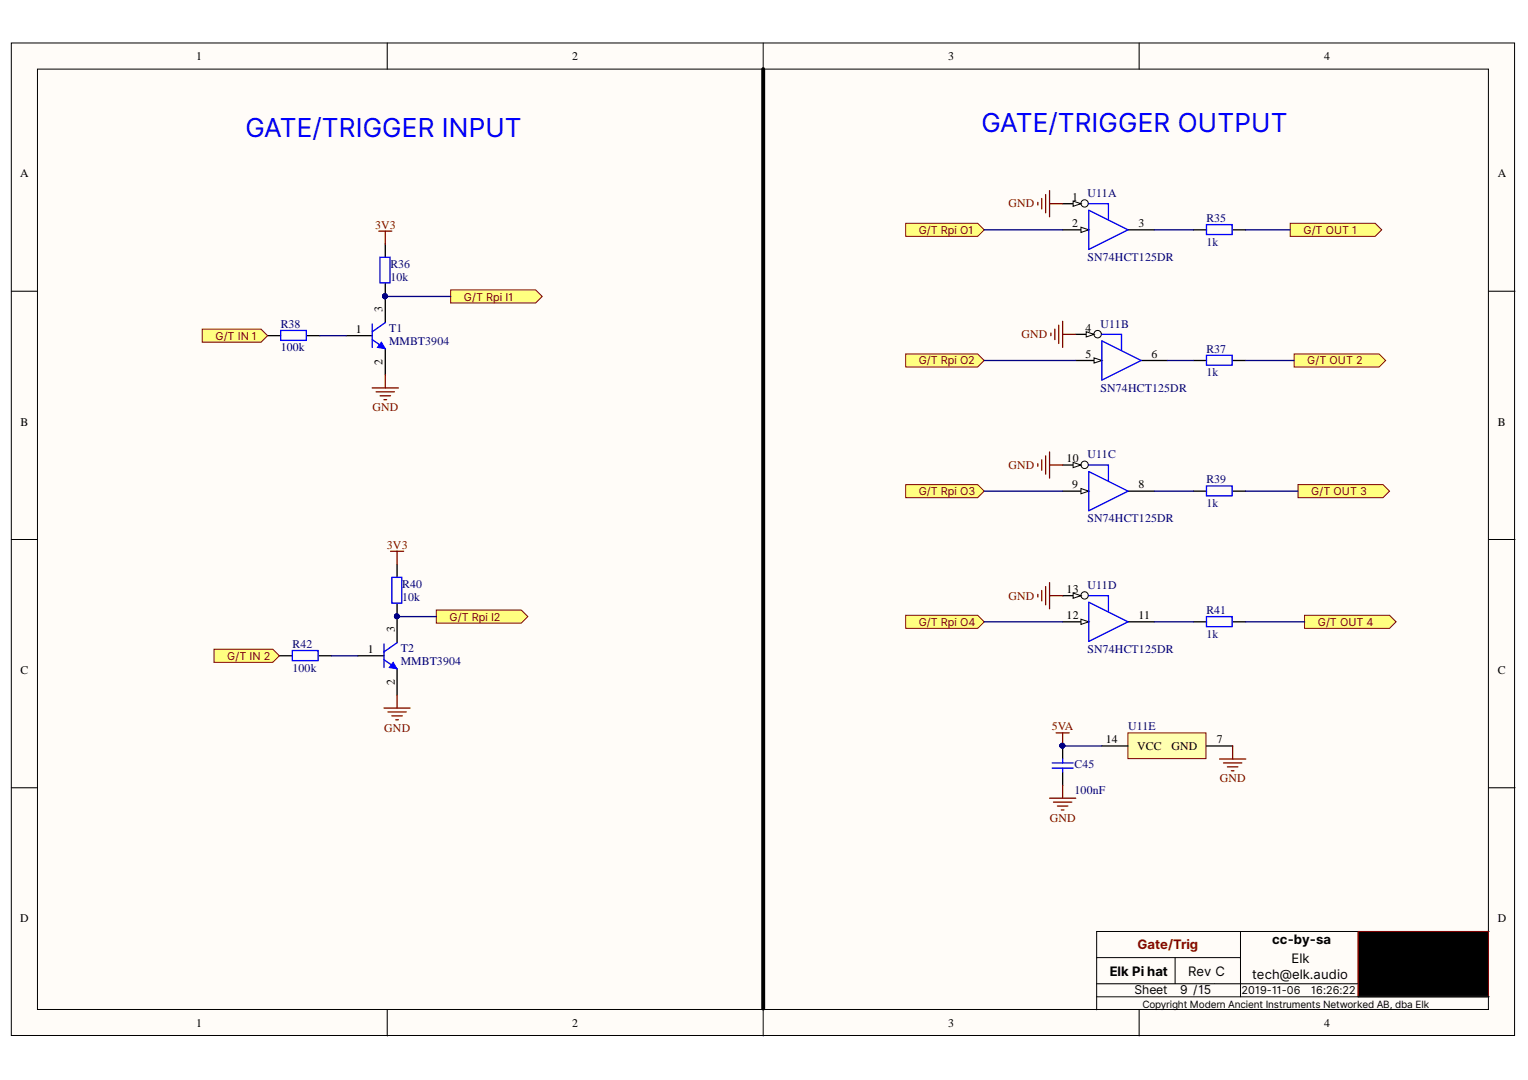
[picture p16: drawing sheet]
<svg xmlns="http://www.w3.org/2000/svg" width="297mm" height="210mm" viewBox="0 0 297 210" stroke-linecap="round" stroke-linejoin="round" font-family="sans-serif">
<defs><g id="words">
<g font-size="5.1" fill="#00f">
<text x="47.7" y="26.7">GATE/TRIGGER INPUT</text>
<text x="190.8" y="25.7">GATE/TRIGGER OUTPUT</text>
</g>
<text font-size="2.5" fill="#980000" x="221.1" y="184.5">Gate/Trig</text>
<g font-size="2.5">
<text x="247.3" y="183.5">cc-by-sa</text>
<text x="215.7" y="189.6">Elk Pi hat</text>
<text x="231" y="189.6">Rev C</text>
<text x="243.4" y="190.4">tech@elk.audio</text>
<text x="251.1" y="187.1">Elk</text>
</g>
<g font-size="2.4">
<text x="220.6" y="193.2">Sheet</text>
<text x="229.4" y="193.2">9 /15</text>
</g>
<g font-size="2.3">
<text x="38.2" y="11.7">1</text>
<text x="111.2" y="11.7">2</text>
<text x="184.3" y="11.7">3</text>
<text x="257.4" y="11.7">4</text>
<text x="3.9" y="34.5">A</text>
<text x="291.2" y="34.5">A</text>
<text x="208.5" y="39.1">1</text>
<text x="208.5" y="44.2">2</text>
<text x="221.3" y="44.2">3</text>
<text x="69.2" y="64.8">1</text>
<text x="74.4" y="60.7" transform="rotate(-90 74.4 60.7)">3</text>
<text x="211" y="64.5">4</text>
<text x="74.4" y="70.9" transform="rotate(-90 74.4 70.9)">2</text>
<text x="211" y="69.6">5</text>
<text x="223.9" y="69.6">6</text>
<text x="4" y="82.8">B</text>
<text x="291.2" y="82.8">B</text>
<text x="207.4" y="89.9">10</text>
<text x="208.5" y="94.9">9</text>
<text x="221.3" y="94.9">8</text>
<text x="207.4" y="115.3">13</text>
<text x="76.7" y="122.9" transform="rotate(-90 76.7 122.9)">3</text>
<text x="207.4" y="120.4">12</text>
<text x="221.3" y="120.4">11</text>
<text x="4" y="131">C</text>
<text x="71.5" y="127">1</text>
<text x="291.2" y="131">C</text>
<text x="76.7" y="133.1" transform="rotate(-90 76.7 133.1)">2</text>
<text x="215" y="144.5">14</text>
<text x="221.1" y="145.7">VCC</text>
<text x="227.7" y="145.7">GND</text>
<text x="236.5" y="144.5">7</text>
<text x="3.9" y="179.3">D</text>
<text x="291.2" y="179.3">D</text>
<text x="38.2" y="199.6">1</text>
<text x="111.2" y="199.6">2</text>
<text x="184.3" y="199.6">3</text>
<text x="257.4" y="199.6">4</text>
</g>
<g font-size="2.3" fill="#800000">
<text x="196" y="40.3">GND</text>
<text x="72.9" y="44.5">3V3</text>
<text x="198.6" y="65.8">GND</text>
<text x="72.4" y="80">GND</text>
<text x="196" y="91.1">GND</text>
<text x="75.2" y="106.7">3V3</text>
<text x="196" y="116.6">GND</text>
<text x="74.7" y="142.2">GND</text>
<text x="204.5" y="141.9">5VA</text>
<text x="237.1" y="152.1">GND</text>
<text x="204.1" y="159.7">GND</text>
</g>
<g font-size="2.3" fill="#000080">
<text x="211.4" y="38.3">U11A</text>
<text x="234.5" y="47.8">1k</text>
<text x="234.5" y="43.1">R35</text>
<text x="75.9" y="52.1">R36</text>
<text x="211.4" y="50.8">SN74HCT125DR</text>
<text x="75.9" y="54.6">10k</text>
<text x="54.6" y="63.7">R38</text>
<text x="75.6" y="64.5">T1</text>
<text x="214" y="63.7">U11B</text>
<text x="54.6" y="68.3">100k</text>
<text x="75.6" y="67">MMBT3904</text>
<text x="234.5" y="68.6">R37</text>
<text x="214" y="76.2">SN74HCT125DR</text>
<text x="234.5" y="73.1">1k</text>
<text x="211.4" y="89.1">U11C</text>
<text x="234.5" y="93.9">R39</text>
<text x="211.4" y="101.5">SN74HCT125DR</text>
<text x="234.5" y="98.5">1k</text>
<text x="78.2" y="116.8">10k</text>
<text x="78.2" y="114.3">R40</text>
<text x="211.4" y="114.5">U11D</text>
<text x="234.5" y="119.4">R41</text>
<text x="56.9" y="126">R42</text>
<text x="234.5" y="123.9">1k</text>
<text x="56.9" y="130.5">100k</text>
<text x="77.9" y="126.7">T2</text>
<text x="77.9" y="129.3">MMBT3904</text>
<text x="211.4" y="127">SN74HCT125DR</text>
<text x="219.3" y="141.9">U11E</text>
<text x="208.9" y="149.3">C45</text>
<text x="208.9" y="154.4">100nF</text>
</g>
<g font-size="2.1" fill="#800000">
<text x="178.6" y="45.5">G/T Rpi O1</text>
<text x="253.4" y="45.5">G/T OUT 1</text>
<text x="90.2" y="58.4">G/T Rpi I1</text>
<text x="41.9" y="66">G/T IN 1</text>
<text x="178.6" y="70.8">G/T Rpi O2</text>
<text x="254.1" y="70.8">G/T OUT 2</text>
<text x="178.6" y="96.2">G/T Rpi O3</text>
<text x="254.9" y="96.2">G/T OUT 3</text>
<text x="87.4" y="120.6">G/T Rpi I2</text>
<text x="178.6" y="121.6">G/T Rpi O4</text>
<text x="256.2" y="121.6">G/T OUT 4</text>
<text x="44.2" y="128.2">G/T IN 2</text>
</g>
<g font-size="2.1">
<text x="241.4" y="193.2">2019-11-06</text>
<text x="254.9" y="193.2">16:26:22</text>
</g>
<text font-size="1.9" x="222.1" y="195.9">Copyright Modern Ancient Instruments Networked AB, dba Elk</text>
</g></defs>
<g fill="#fffcf8" stroke="#000" stroke-width=".19">
<path d="M2.2 8.4h292.2v192.9h-292.2z"/>
<path d="M7.3 13.4h282v182.8h-282z"/>
</g>
<g fill="none" stroke="#000" stroke-width=".19">
<path d="M75.3 8.4v5M148.4 8.4v5M221.4 8.4v5M2.2 56.6h5.1M289.4 56.6h5.1M2.2 104.9h5.1M289.4 104.9h5.1M2.2 153.1h5.1M289.4 153.1h5.1M75.3 196.3v5.1M148.4 196.3v5.1M213.2 186.1h27.9"/>
<path d="M213.2 191.2h50.8M213.2 193.7h76.2M221.4 196.3v5.1M228.4 186.1v5.1M241.1 181v12.7M264 193.7v-12.7h25.4h-76.2v15.3"/>
</g>
<path d="M264 181h25.3v12.6h-25.3z" fill="#000" stroke="#800000" stroke-width=".19"/>
<path d="M206.6 39.6h5.1" fill="none" stroke="#000" stroke-width=".25"/>
<circle cx="210.8" cy="39.5" r=".71" fill="#fffcf8" stroke="#000" stroke-width=".19"/>
<path d="M208.6 39.1l1.5 .5-1.5 .5z" fill="#fffcf8"/>
<path d="M208.6 39.1l1.5 .5-1.5 .5z" fill="none" stroke="#000" stroke-width=".19"/>
<path d="M206.6 44.7h5.1" fill="none" stroke="#000" stroke-width=".25"/>
<path d="M210.1 44.2l1.6 .5-1.6 .5z" fill="#fffcf8"/>
<path d="M210.1 44.2l1.6 .5-1.6 .5z" fill="none" stroke="#000" stroke-width=".19"/>
<path d="M219.3 44.7h5.1M209.1 65h5.1" fill="none" stroke="#000" stroke-width=".25"/>
<path d="M211.7 39.6h3.8v3M211.7 40.9l7.6 3.8-7.6 3.8z" fill="none" stroke="#00f" stroke-width=".25"/>
<circle cx="213.4" cy="64.9" r=".72" fill="#fffcf8" stroke="#000" stroke-width=".19"/>
<path d="M211.2 64.5l1.5 .5-1.5 .5z" fill="#fffcf8"/>
<path d="M211.2 64.5l1.5 .5-1.5 .5z" fill="none" stroke="#000" stroke-width=".19"/>
<path d="M209.1 70.1h5.1" fill="none" stroke="#000" stroke-width=".25"/>
<path d="M212.7 69.6l1.5 .5-1.5 .5z" fill="#fffcf8"/>
<path d="M212.7 69.6l1.5 .5-1.5 .5z" fill="none" stroke="#000" stroke-width=".19"/>
<path d="M221.8 70.1h5.1M206.6 90.4h5.1" fill="none" stroke="#000" stroke-width=".25"/>
<path d="M214.2 65h3.8v3M214.2 66.3l7.6 3.8-7.6 3.8z" fill="none" stroke="#00f" stroke-width=".25"/>
<circle cx="210.8" cy="90.3" r=".72" fill="#fffcf8" stroke="#000" stroke-width=".19"/>
<path d="M208.6 89.9l1.5 .5-1.5 .5z" fill="#fffcf8"/>
<path d="M208.6 89.9l1.5 .5-1.5 .5z" fill="none" stroke="#000" stroke-width=".19"/>
<path d="M206.6 95.5h5.1M219.3 95.5h5.1" fill="none" stroke="#000" stroke-width=".25"/>
<path d="M210.1 95l1.6 .5-1.6 .5z" fill="#fffcf8"/>
<path d="M210.1 95l1.6 .5-1.6 .5z" fill="none" stroke="#000" stroke-width=".19"/>
<path d="M211.7 90.4h3.8v3M211.7 91.6l7.6 3.9-7.6 3.8z" fill="none" stroke="#00f" stroke-width=".25"/>
<path d="M206.6 120.9h5.1M219.3 120.9h5.1" fill="none" stroke="#000" stroke-width=".25"/>
<path d="M210.1 120.3l1.6 .6-1.6 .5z" fill="#fffcf8"/>
<path d="M210.1 120.3l1.6 .6-1.6 .5z" fill="none" stroke="#000" stroke-width=".19"/>
<path d="M206.6 115.8h5.1" fill="none" stroke="#000" stroke-width=".25"/>
<circle cx="210.8" cy="115.7" r=".71" fill="#fffcf8" stroke="#000" stroke-width=".19"/>
<path d="M208.6 115.3l1.5 .5-1.5 .5z" fill="#fffcf8"/>
<path d="M208.6 115.3l1.5 .5-1.5 .5z" fill="none" stroke="#000" stroke-width=".19"/>
<path d="M211.7 115.8h3.8v3M211.7 117l7.6 3.9-7.6 3.8z" fill="none" stroke="#00f" stroke-width=".25"/>
<path d="M219.3 142.4h15.1v5h-15.1z" fill="#ffffb0" stroke="#800000" stroke-width=".19"/>
<path d="M232 44.7h2.5M239.6 44.7h2.6M232 70.1h2.5M239.6 70.1h2.6M232 95.5h2.5M239.6 95.5h2.6M232 120.9h2.5M239.6 120.9h2.6M206.6 145v2.5M206.6 150.1v2.5M214.2 145h5.1M234.5 145h5.1" fill="none" stroke="#000" stroke-width=".25"/>
<path d="M204 155.1h5.1M204.8 155.9h3.6M205.3 142.4h2.5M205.6 156.7h2M206.3 157.4h.5M206.6 142.4v2.6M206.6 152.6v2.5M237.1 147.5h5.1M237.8 148.3h3.6M238.6 149h2M239.4 149.8h.5M239.6 145v2.5" fill="none" stroke="#800000" stroke-width=".25"/>
<circle cx="206.5" cy="144.9" r=".46" fill="#000080" stroke="#000080" stroke-width=".19"/>
<path d="M234.5 43.7h5v1.9h-5zM234.5 69h5v2h-5zM234.5 94.4h5v2h-5zM234.5 119.8h5v2h-5zM204.5 149.3h4.1M204.5 148.3h4.1M206.6 147.5v.8M206.6 149.3v.8" fill="none" stroke="#00f" stroke-width=".25"/>
<g fill="#ffff80" stroke="#800000" stroke-width=".19">
<path d="M250.8 43.4h16.5l1.3 1.3-1.3 1.2h-16.5z" fill-rule="evenodd"/>
<path d="M251.6 68.8h16.5l1.3 1.3-1.3 1.2h-16.5z" fill-rule="evenodd"/>
<path d="M252.3 94.2h16.6l1.2 1.3-1.2 1.2h-16.6z" fill-rule="evenodd"/>
<path d="M253.6 119.6h16.5l1.3 1.3-1.3 1.2h-16.5z" fill-rule="evenodd"/>
</g>
<g fill="none" stroke="#800000" stroke-width=".25">
<path d="M201.7 39.3v.5M202.5 38.6v2M203.3 37.8v3.6M204 37v5.1M204 39.6h2.6M204.3 64.7v.5M205.1 64v2M205.8 63.2v3.6M206.6 62.4v5.1M206.6 65h2.5M201.7 90.1v.5M202.5 89.4v2"/>
<path d="M203.3 88.6v3.6M204 87.8v5.1M204 90.4h2.6M201.7 115.5v.5M202.5 114.8v2M203.3 114v3.6M204 113.2v5.1M204 115.8h2.6"/>
</g>
<path d="M176.1 43.4h14l1.2 1.3-1.2 1.2h-14z" fill-rule="evenodd" fill="#ffff80" stroke="#800000" stroke-width=".19"/>
<path d="M74.9 57.6v5.1M67.3 65.2h5.1M74.9 67.8v5.1" fill="none" stroke="#000" stroke-width=".25"/>
<circle cx="74.8" cy="57.6" r=".47" fill="#000080" stroke="#000080" stroke-width=".19"/>
<path d="M72.4 66l2.5 1.8M72.4 63v4.5M74.9 62.7l-2.5 1.8" fill="none" stroke="#00f" stroke-width=".25"/>
<path d="M74.1 66.5l.8 1.3-1.5-.3z" fill="#00f"/>
<path d="M74.1 66.5l.8 1.3-1.5-.3z" fill="none" stroke="#00f" stroke-width=".19"/>
<g fill="#000080" stroke="#000080" stroke-width=".19">
<circle cx="74.8" cy="57.6" r=".47"/>
<circle cx="77.1" cy="119.8" r=".46"/>
</g>
<path d="M77.2 119.8v5.1M69.6 127.5h5M77.2 130v5.1" fill="none" stroke="#000" stroke-width=".25"/>
<path d="M74.6 128.2l2.6 1.8M74.6 125.2v4.5M77.2 124.9l-2.6 1.8" fill="none" stroke="#00f" stroke-width=".25"/>
<path d="M76.4 128.7l.8 1.3-1.5-.3z" fill="#00f"/>
<path d="M76.4 128.7l.8 1.3-1.5-.3z" fill="none" stroke="#00f" stroke-width=".19"/>
<g fill="#000080" stroke="#000080" stroke-width=".19">
<circle cx="77.1" cy="119.8" r=".46"/>
<circle cx="74.8" cy="57.6" r=".47"/>
</g>
<path d="M74.9 47.5v2.5M74.9 55.1v2.5M52 65.2h2.6M59.6 65.2h2.6M77.2 109.7v2.5M77.2 117.3v2.5M54.3 127.5h2.6M61.9 127.5h2.6" fill="none" stroke="#000" stroke-width=".25"/>
<path d="M73.9 50h1.9v5h-1.9zM54.6 64.2h4.9v2h-4.9zM76.2 112.2h1.9v5h-1.9zM56.8 126.4h5v2h-5z" fill="none" stroke="#00f" stroke-width=".25"/>
<g fill="none" stroke="#800000" stroke-width=".25">
<path d="M73.6 44.9h2.6M74.9 44.9v2.6M72.4 75.4h5M73.1 76.2h3.6M73.9 76.9h2M74.6 77.7h.6M74.9 72.9v2.5M75.9 107.1h2.6M77.2 107.1v2.6M74.6 137.6h5.1M75.4 138.4h3.6M76.2 139.1h2"/>
<path d="M76.9 139.9h.5M77.2 135.1v2.5"/>
</g>
<g fill="#ffff80" stroke="#800000" stroke-width=".19">
<path d="M39.3 64h11.5l1.2 1.2-1.2 1.3h-11.5z" fill-rule="evenodd"/>
<path d="M41.6 126.2h11.4l1.3 1.3-1.3 1.2h-11.4z" fill-rule="evenodd"/>
<path d="M87.6 56.3h16.5l1.3 1.3-1.3 1.3h-16.5z" fill-rule="evenodd"/>
<path d="M84.8 118.6h16.5l1.3 1.2-1.3 1.3h-16.5z" fill-rule="evenodd"/>
<path d="M176.1 68.8h14l1.2 1.3-1.2 1.2h-14z" fill-rule="evenodd"/>
<path d="M176.1 94.2h14l1.2 1.3-1.2 1.2h-14z" fill-rule="evenodd"/>
<path d="M176.1 119.6h14l1.2 1.3-1.2 1.2h-14z" fill-rule="evenodd"/>
</g>
<path d="M148.4 13.4v182.6" fill="none" stroke="#000" stroke-width=".76"/>
<g fill="none" stroke="#000080" stroke-width=".25">
<path d="M74.9 57.6h12.7M191.3 44.7h15.3M224.4 44.7h7.6M242.2 44.7h8.6M62.2 65.2h5.1M191.3 70.1h17.8M226.9 70.1h5.1M242.2 70.1h9.4M191.3 95.5h15.3M224.4 95.5h7.6M242.2 95.5h10.1M77.2 119.8h7.6"/>
<path d="M64.5 127.5h5.1M191.3 120.9h15.3M224.4 120.9h7.6M242.2 120.9h11.4M206.6 145h7.6"/>
</g>
<g fill="#000080" stroke="#000080" stroke-width=".19">
<circle cx="206.5" cy="144.9" r=".46"/>
<circle cx="77.1" cy="119.8" r=".46"/>
<circle cx="74.8" cy="57.6" r=".47"/>
</g>
<use href="#words"/>
</svg>
